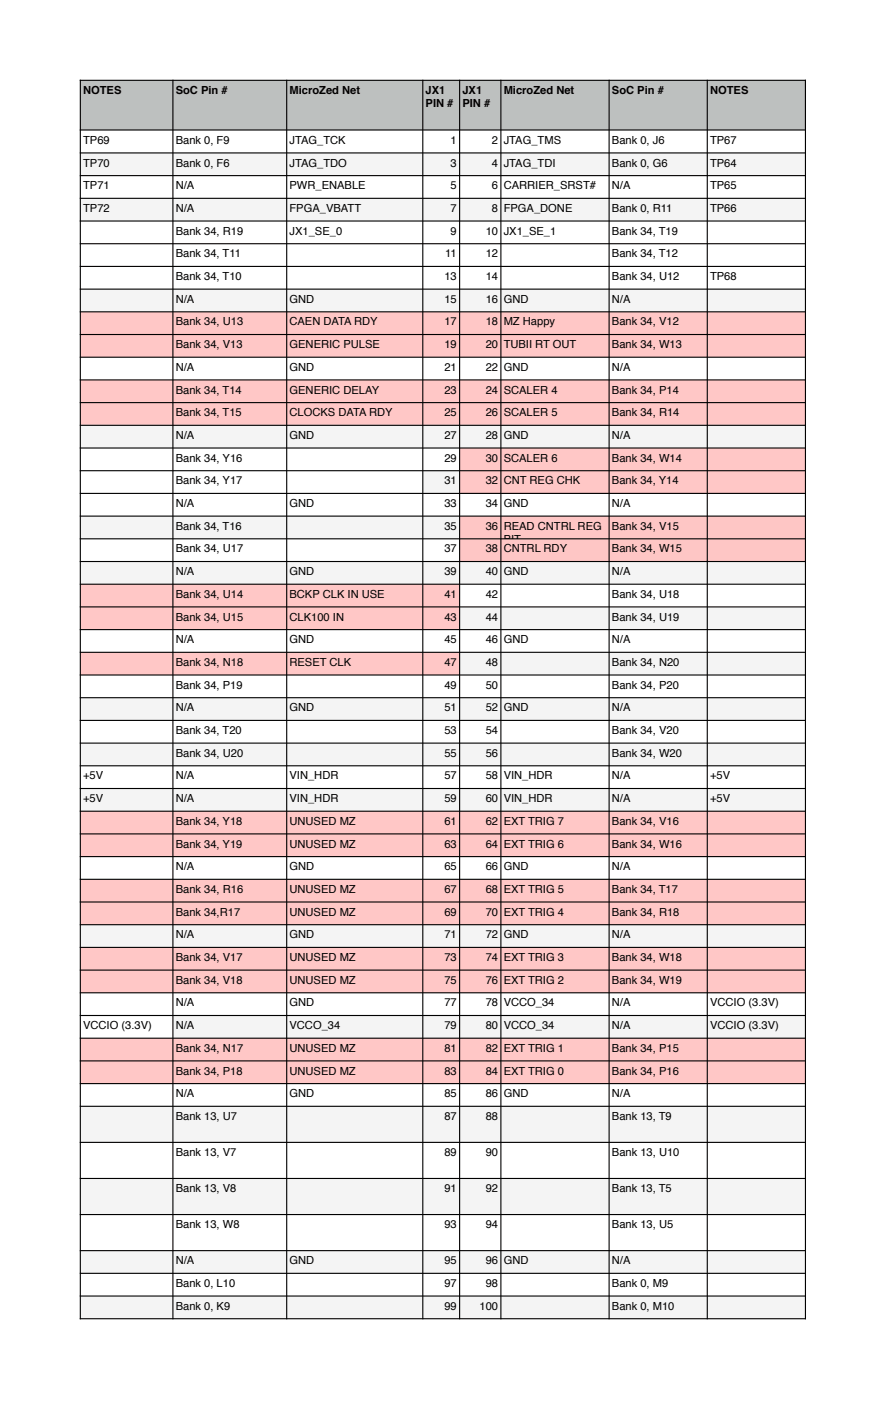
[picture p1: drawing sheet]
<svg xmlns="http://www.w3.org/2000/svg" width="281mm" height="443mm" viewBox="0 0 281 443" stroke-linecap="round" stroke-linejoin="round" font-family="sans-serif">
<defs><g id="words">
<g font-size="3.5">
<text x="26.3" y="29.7">NOTES</text>
<text x="55.6" y="29.7">SoC Pin #</text>
<text x="91.5" y="29.7">MicroZed Net</text>
<text x="134.6" y="29.7">JX1</text>
<text x="146.2" y="29.7">JX1</text>
<text x="159.3" y="29.7">MicroZed Net</text>
<text x="193.5" y="29.7">SoC Pin #</text>
<text x="224.5" y="29.7">NOTES</text>
<text x="134.6" y="33.9">PIN #</text>
<text x="146.2" y="33.9">PIN #</text>
<text x="26.3" y="45.4">TP69</text>
<text x="55.6" y="45.4">Bank 0, F9</text>
<text x="91.5" y="45.4">JTAG_TCK</text>
<text x="142.5" y="45.4">1</text>
<text x="155.6" y="45.4">2</text>
<text x="159.3" y="45.4">JTAG_TMS</text>
<text x="193.5" y="45.4">Bank 0, J6</text>
<text x="224.5" y="45.4">TP67</text>
<text x="26.3" y="52.7">TP70</text>
<text x="55.6" y="52.7">Bank 0, F6</text>
<text x="91.5" y="52.7">JTAG_TDO</text>
<text x="142.5" y="52.7">3</text>
<text x="155.6" y="52.7">4</text>
<text x="159.3" y="52.7">JTAG_TDI</text>
<text x="193.5" y="52.7">Bank 0, G6</text>
<text x="224.5" y="52.7">TP64</text>
<text x="26.3" y="59.8">TP71</text>
<text x="55.6" y="59.8">N/A</text>
<text x="91.5" y="59.8">PWR_ENABLE</text>
<text x="142.5" y="59.8">5</text>
<text x="155.6" y="59.8">6</text>
<text x="159.3" y="59.8">CARRIER_SRST#</text>
<text x="193.5" y="59.8">N/A</text>
<text x="224.5" y="59.8">TP65</text>
<text x="26.3" y="67">TP72</text>
<text x="55.6" y="67">N/A</text>
<text x="91.5" y="67">FPGA_VBATT</text>
<text x="142.5" y="67">7</text>
<text x="155.6" y="67">8</text>
<text x="159.3" y="67">FPGA_DONE</text>
<text x="193.5" y="67">Bank 0, R11</text>
<text x="224.5" y="67">TP66</text>
<text x="55.6" y="74.2">Bank 34, R19</text>
<text x="91.5" y="74.2">JX1_SE_0</text>
<text x="142.5" y="74.2">9</text>
<text x="153.6" y="74.2">10</text>
<text x="159.3" y="74.2">JX1_SE_1</text>
<text x="193.5" y="74.2">Bank 34, T19</text>
<text x="55.6" y="81.4">Bank 34, T11</text>
<text x="140.8" y="81.4">11</text>
<text x="153.6" y="81.4">12</text>
<text x="193.5" y="81.4">Bank 34, T12</text>
<text x="55.6" y="88.6">Bank 34, T10</text>
<text x="140.5" y="88.6">13</text>
<text x="153.6" y="88.6">14</text>
<text x="193.5" y="88.6">Bank 34, U12</text>
<text x="224.5" y="88.6">TP68</text>
<text x="55.6" y="95.7">N/A</text>
<text x="91.5" y="95.7">GND</text>
<text x="140.5" y="95.7">15</text>
<text x="153.6" y="95.7">16</text>
<text x="159.3" y="95.7">GND</text>
<text x="193.5" y="95.7">N/A</text>
<text x="55.6" y="102.9">Bank 34, U13</text>
<text x="91.5" y="102.9">CAEN DATA RDY</text>
<text x="140.5" y="102.9">17</text>
<text x="153.6" y="102.9">18</text>
<text x="159.3" y="102.9">MZ Happy</text>
<text x="193.5" y="102.9">Bank 34, V12</text>
<text x="55.6" y="110.1">Bank 34, V13</text>
<text x="91.5" y="110.1">GENERIC PULSE</text>
<text x="140.5" y="110.1">19</text>
<text x="153.6" y="110.1">20</text>
<text x="159.3" y="110.1">TUBII RT OUT</text>
<text x="193.5" y="110.1">Bank 34, W13</text>
<text x="55.6" y="117.3">N/A</text>
<text x="91.5" y="117.3">GND</text>
<text x="140.5" y="117.3">21</text>
<text x="153.6" y="117.3">22</text>
<text x="159.3" y="117.3">GND</text>
<text x="193.5" y="117.3">N/A</text>
<text x="55.6" y="124.5">Bank 34, T14</text>
<text x="91.5" y="124.5">GENERIC DELAY</text>
<text x="140.5" y="124.5">23</text>
<text x="153.6" y="124.5">24</text>
<text x="159.3" y="124.5">SCALER 4</text>
<text x="193.5" y="124.5">Bank 34, P14</text>
<text x="55.6" y="131.6">Bank 34, T15</text>
<text x="91.5" y="131.6">CLOCKS DATA RDY</text>
<text x="140.5" y="131.6">25</text>
<text x="153.6" y="131.6">26</text>
<text x="159.3" y="131.6">SCALER 5</text>
<text x="193.5" y="131.6">Bank 34, R14</text>
<text x="55.6" y="138.8">N/A</text>
<text x="91.5" y="138.8">GND</text>
<text x="140.5" y="138.8">27</text>
<text x="153.6" y="138.8">28</text>
<text x="159.3" y="138.8">GND</text>
<text x="193.5" y="138.8">N/A</text>
<text x="55.6" y="146">Bank 34, Y16</text>
<text x="140.5" y="146">29</text>
<text x="153.6" y="146">30</text>
<text x="159.3" y="146">SCALER 6</text>
<text x="193.5" y="146">Bank 34, W14</text>
<text x="55.6" y="153.2">Bank 34, Y17</text>
<text x="140.5" y="153.2">31</text>
<text x="153.6" y="153.2">32</text>
<text x="159.3" y="153.2">CNT REG CHK</text>
<text x="193.5" y="153.2">Bank 34, Y14</text>
<text x="55.6" y="160.4">N/A</text>
<text x="91.5" y="160.4">GND</text>
<text x="140.5" y="160.4">33</text>
<text x="153.6" y="160.4">34</text>
<text x="159.3" y="160.4">GND</text>
<text x="193.5" y="160.4">N/A</text>
<text x="55.6" y="167.5">Bank 34, T16</text>
<text x="140.5" y="167.5">35</text>
<text x="153.6" y="167.5">36</text>
<text x="159.3" y="167.5">READ CNTRL REG</text>
<text x="193.5" y="167.5">Bank 34, V15</text>
<text x="159.3" y="171.8">BIT</text>
<text x="55.6" y="174.7">Bank 34, U17</text>
<text x="140.5" y="174.7">37</text>
<text x="153.6" y="174.7">38</text>
<text x="159.3" y="174.7">CNTRL RDY</text>
<text x="193.5" y="174.7">Bank 34, W15</text>
<text x="55.6" y="181.9">N/A</text>
<text x="91.5" y="181.9">GND</text>
<text x="140.5" y="181.9">39</text>
<text x="153.6" y="181.9">40</text>
<text x="159.3" y="181.9">GND</text>
<text x="193.5" y="181.9">N/A</text>
<text x="55.6" y="189.1">Bank 34, U14</text>
<text x="91.5" y="189.1">BCKP CLK IN USE</text>
<text x="140.5" y="189.1">41</text>
<text x="153.6" y="189.1">42</text>
<text x="193.5" y="189.1">Bank 34, U18</text>
<text x="55.6" y="196.3">Bank 34, U15</text>
<text x="91.5" y="196.3">CLK100 IN</text>
<text x="140.5" y="196.3">43</text>
<text x="153.6" y="196.3">44</text>
<text x="193.5" y="196.3">Bank 34, U19</text>
<text x="55.6" y="203.4">N/A</text>
<text x="91.5" y="203.4">GND</text>
<text x="140.5" y="203.4">45</text>
<text x="153.6" y="203.4">46</text>
<text x="159.3" y="203.4">GND</text>
<text x="193.5" y="203.4">N/A</text>
<text x="55.6" y="210.6">Bank 34, N18</text>
<text x="91.5" y="210.6">RESET CLK</text>
<text x="140.5" y="210.6">47</text>
<text x="153.6" y="210.6">48</text>
<text x="193.5" y="210.6">Bank 34, N20</text>
<text x="55.6" y="217.8">Bank 34, P19</text>
<text x="140.5" y="217.8">49</text>
<text x="153.6" y="217.8">50</text>
<text x="193.5" y="217.8">Bank 34, P20</text>
<text x="55.6" y="225">N/A</text>
<text x="91.5" y="225">GND</text>
<text x="140.5" y="225">51</text>
<text x="153.6" y="225">52</text>
<text x="159.3" y="225">GND</text>
<text x="193.5" y="225">N/A</text>
<text x="55.6" y="232.1">Bank 34, T20</text>
<text x="140.5" y="232.1">53</text>
<text x="153.6" y="232.1">54</text>
<text x="193.5" y="232.1">Bank 34, V20</text>
<text x="55.6" y="239.3">Bank 34, U20</text>
<text x="140.5" y="239.3">55</text>
<text x="153.6" y="239.3">56</text>
<text x="193.5" y="239.3">Bank 34, W20</text>
<text x="26.3" y="246.5">+5V</text>
<text x="55.6" y="246.5">N/A</text>
<text x="91.5" y="246.5">VIN_HDR</text>
<text x="140.5" y="246.5">57</text>
<text x="153.6" y="246.5">58</text>
<text x="159.3" y="246.5">VIN_HDR</text>
<text x="193.5" y="246.5">N/A</text>
<text x="224.5" y="246.5">+5V</text>
<text x="26.3" y="253.7">+5V</text>
<text x="55.6" y="253.7">N/A</text>
<text x="91.5" y="253.7">VIN_HDR</text>
<text x="140.5" y="253.7">59</text>
<text x="153.6" y="253.7">60</text>
<text x="159.3" y="253.7">VIN_HDR</text>
<text x="193.5" y="253.7">N/A</text>
<text x="224.5" y="253.7">+5V</text>
<text x="55.6" y="260.9">Bank 34, Y18</text>
<text x="91.5" y="260.9">UNUSED MZ</text>
<text x="140.5" y="260.9">61</text>
<text x="153.6" y="260.9">62</text>
<text x="159.3" y="260.9">EXT TRIG 7</text>
<text x="193.5" y="260.9">Bank 34, V16</text>
<text x="55.6" y="268">Bank 34, Y19</text>
<text x="91.5" y="268">UNUSED MZ</text>
<text x="140.5" y="268">63</text>
<text x="153.6" y="268">64</text>
<text x="159.3" y="268">EXT TRIG 6</text>
<text x="193.5" y="268">Bank 34, W16</text>
<text x="55.6" y="275.2">N/A</text>
<text x="91.5" y="275.2">GND</text>
<text x="140.5" y="275.2">65</text>
<text x="153.6" y="275.2">66</text>
<text x="159.3" y="275.2">GND</text>
<text x="193.5" y="275.2">N/A</text>
<text x="55.6" y="282.4">Bank 34, R16</text>
<text x="91.5" y="282.4">UNUSED MZ</text>
<text x="140.5" y="282.4">67</text>
<text x="153.6" y="282.4">68</text>
<text x="159.3" y="282.4">EXT TRIG 5</text>
<text x="193.5" y="282.4">Bank 34, T17</text>
<text x="55.6" y="289.6">Bank 34,R17</text>
<text x="91.5" y="289.6">UNUSED MZ</text>
<text x="140.5" y="289.6">69</text>
<text x="153.6" y="289.6">70</text>
<text x="159.3" y="289.6">EXT TRIG 4</text>
<text x="193.5" y="289.6">Bank 34, R18</text>
<text x="55.6" y="296.8">N/A</text>
<text x="91.5" y="296.8">GND</text>
<text x="140.5" y="296.8">71</text>
<text x="153.6" y="296.8">72</text>
<text x="159.3" y="296.8">GND</text>
<text x="193.5" y="296.8">N/A</text>
<text x="55.6" y="303.9">Bank 34, V17</text>
<text x="91.5" y="303.9">UNUSED MZ</text>
<text x="140.5" y="303.9">73</text>
<text x="153.6" y="303.9">74</text>
<text x="159.3" y="303.9">EXT TRIG 3</text>
<text x="193.5" y="303.9">Bank 34, W18</text>
<text x="55.6" y="311.1">Bank 34, V18</text>
<text x="91.5" y="311.1">UNUSED MZ</text>
<text x="140.5" y="311.1">75</text>
<text x="153.6" y="311.1">76</text>
<text x="159.3" y="311.1">EXT TRIG 2</text>
<text x="193.5" y="311.1">Bank 34, W19</text>
<text x="55.6" y="318.3">N/A</text>
<text x="91.5" y="318.3">GND</text>
<text x="140.5" y="318.3">77</text>
<text x="153.6" y="318.3">78</text>
<text x="159.3" y="318.3">VCCO_34</text>
<text x="193.5" y="318.3">N/A</text>
<text x="224.5" y="318.3">VCCIO (3.3V)</text>
<text x="26.3" y="325.5">VCCIO (3.3V)</text>
<text x="55.6" y="325.5">N/A</text>
<text x="91.5" y="325.5">VCCO_34</text>
<text x="140.5" y="325.5">79</text>
<text x="153.6" y="325.5">80</text>
<text x="159.3" y="325.5">VCCO_34</text>
<text x="193.5" y="325.5">N/A</text>
<text x="224.5" y="325.5">VCCIO (3.3V)</text>
<text x="55.6" y="332.7">Bank 34, N17</text>
<text x="91.5" y="332.7">UNUSED MZ</text>
<text x="140.5" y="332.7">81</text>
<text x="153.6" y="332.7">82</text>
<text x="159.3" y="332.7">EXT TRIG 1</text>
<text x="193.5" y="332.7">Bank 34, P15</text>
<text x="55.6" y="339.8">Bank 34, P18</text>
<text x="91.5" y="339.8">UNUSED MZ</text>
<text x="140.5" y="339.8">83</text>
<text x="153.6" y="339.8">84</text>
<text x="159.3" y="339.8">EXT TRIG 0</text>
<text x="193.5" y="339.8">Bank 34, P16</text>
<text x="55.6" y="347">N/A</text>
<text x="91.5" y="347">GND</text>
<text x="140.5" y="347">85</text>
<text x="153.6" y="347">86</text>
<text x="159.3" y="347">GND</text>
<text x="193.5" y="347">N/A</text>
<text x="55.6" y="354.2">Bank 13, U7</text>
<text x="140.5" y="354.2">87</text>
<text x="153.6" y="354.2">88</text>
<text x="193.5" y="354.2">Bank 13, T9</text>
<text x="55.6" y="365.6">Bank 13, V7</text>
<text x="140.5" y="365.6">89</text>
<text x="153.6" y="365.6">90</text>
<text x="193.5" y="365.6">Bank 13, U10</text>
<text x="55.6" y="377">Bank 13, V8</text>
<text x="140.5" y="377">91</text>
<text x="153.6" y="377">92</text>
<text x="193.5" y="377">Bank 13, T5</text>
<text x="55.6" y="388.4">Bank 13, W8</text>
<text x="140.5" y="388.4">93</text>
<text x="153.6" y="388.4">94</text>
<text x="193.5" y="388.4">Bank 13, U5</text>
<text x="55.6" y="399.8">N/A</text>
<text x="91.5" y="399.8">GND</text>
<text x="140.5" y="399.8">95</text>
<text x="153.6" y="399.8">96</text>
<text x="159.3" y="399.8">GND</text>
<text x="193.5" y="399.8">N/A</text>
<text x="55.6" y="407">Bank 0, L10</text>
<text x="140.5" y="407">97</text>
<text x="153.6" y="407">98</text>
<text x="193.5" y="407">Bank 0, M9</text>
<text x="55.6" y="414.2">Bank 0, K9</text>
<text x="140.5" y="414.2">99</text>
<text x="151.6" y="414.2">100</text>
<text x="193.5" y="414.2">Bank 0, M10</text>
</g>
</g></defs>
<g fill="#bdc0bf">
<path d="M25.4 25.4h29.3v15.7h-29.3z"/>
<path d="M54.7 25.4h36v15.7h-36z"/>
<path d="M90.7 25.4h43v15.7h-43z"/>
<path d="M133.7 25.4h11.6v15.7h-11.6z"/>
<path d="M145.3 25.4h13.1v15.7h-13.1z"/>
<path d="M158.4 25.4h34.2v15.7h-34.2z"/>
<path d="M192.6 25.4h31.1v15.7h-31.1z"/>
<path d="M223.7 25.4h31v15.7h-31z"/>
</g>
<g fill="#f4f4f4">
<path d="M25.4 48.4h29.3v7.1h-29.3z"/>
<path d="M54.7 48.4h36v7.1h-36z"/>
<path d="M90.7 48.4h43v7.1h-43z"/>
<path d="M133.7 48.4h11.6v7.1h-11.6z"/>
<path d="M145.3 48.4h13.1v7.1h-13.1z"/>
<path d="M158.4 48.4h34.2v7.1h-34.2z"/>
<path d="M192.6 48.4h31.1v7.1h-31.1z"/>
<path d="M223.7 48.4h31v7.1h-31z"/>
<path d="M25.4 62.7h29.3v7.2h-29.3z"/>
<path d="M54.7 62.7h36v7.2h-36z"/>
<path d="M90.7 62.7h43v7.2h-43z"/>
<path d="M133.7 62.7h11.6v7.2h-11.6z"/>
<path d="M145.3 62.7h13.1v7.2h-13.1z"/>
<path d="M158.4 62.7h34.2v7.2h-34.2z"/>
<path d="M192.6 62.7h31.1v7.2h-31.1z"/>
<path d="M223.7 62.7h31v7.2h-31z"/>
<path d="M25.4 91.4h29.3v7.2h-29.3z"/>
<path d="M54.7 91.4h36v7.2h-36z"/>
<path d="M90.7 91.4h43v7.2h-43z"/>
<path d="M133.7 91.4h11.6v7.2h-11.6z"/>
<path d="M145.3 91.4h13.1v7.2h-13.1z"/>
<path d="M158.4 91.4h34.2v7.2h-34.2z"/>
<path d="M192.6 91.4h31.1v7.2h-31.1z"/>
<path d="M223.7 91.4h31v7.2h-31z"/>
</g>
<g fill="#ffc7c6">
<path d="M25.4 98.6h29.3v7.2h-29.3z"/>
<path d="M54.7 98.6h36v7.2h-36z"/>
<path d="M90.7 98.6h43v7.2h-43z"/>
<path d="M133.7 98.6h11.6v7.2h-11.6z"/>
<path d="M145.3 98.6h13.1v7.2h-13.1z"/>
<path d="M158.4 98.6h34.2v7.2h-34.2z"/>
<path d="M192.6 98.6h31.1v7.2h-31.1z"/>
<path d="M223.7 98.6h31v7.2h-31z"/>
<path d="M25.4 105.8h29.3v7.2h-29.3z"/>
<path d="M54.7 105.8h36v7.2h-36z"/>
<path d="M90.7 105.8h43v7.2h-43z"/>
<path d="M133.7 105.8h11.6v7.2h-11.6z"/>
<path d="M145.3 105.8h13.1v7.2h-13.1z"/>
<path d="M158.4 105.8h34.2v7.2h-34.2z"/>
<path d="M192.6 105.8h31.1v7.2h-31.1z"/>
<path d="M223.7 105.8h31v7.2h-31z"/>
<path d="M25.4 120.2h29.3v7.1h-29.3z"/>
<path d="M54.7 120.2h36v7.1h-36z"/>
<path d="M90.7 120.2h43v7.1h-43z"/>
<path d="M133.7 120.2h11.6v7.1h-11.6z"/>
<path d="M145.3 120.2h13.1v7.1h-13.1z"/>
<path d="M158.4 120.2h34.2v7.1h-34.2z"/>
<path d="M192.6 120.2h31.1v7.1h-31.1z"/>
<path d="M223.7 120.2h31v7.1h-31z"/>
<path d="M25.4 127.3h29.3v7.2h-29.3z"/>
<path d="M54.7 127.3h36v7.2h-36z"/>
<path d="M90.7 127.3h43v7.2h-43z"/>
<path d="M133.7 127.3h11.6v7.2h-11.6z"/>
<path d="M145.3 127.3h13.1v7.2h-13.1z"/>
<path d="M158.4 127.3h34.2v7.2h-34.2z"/>
<path d="M192.6 127.3h31.1v7.2h-31.1z"/>
<path d="M223.7 127.3h31v7.2h-31z"/>
</g>
<g fill="#f4f4f4">
<path d="M25.4 134.5h29.3v7.2h-29.3z"/>
<path d="M54.7 134.5h36v7.2h-36z"/>
<path d="M90.7 134.5h43v7.2h-43z"/>
<path d="M133.7 134.5h11.6v7.2h-11.6z"/>
<path d="M145.3 134.5h13.1v7.2h-13.1z"/>
<path d="M158.4 134.5h34.2v7.2h-34.2z"/>
<path d="M192.6 134.5h31.1v7.2h-31.1z"/>
<path d="M223.7 134.5h31v7.2h-31z"/>
</g>
<g fill="#ffc7c6">
<path d="M145.3 141.7h13.1v7.2h-13.1z"/>
<path d="M158.4 141.7h34.2v7.2h-34.2z"/>
<path d="M192.6 141.7h31.1v7.2h-31.1z"/>
<path d="M223.7 141.7h31v7.2h-31z"/>
</g>
<path d="M133.7 148.9h11.6v7.2h-11.6z" fill="#f4f4f4"/>
<g fill="#ffc7c6">
<path d="M145.3 148.9h13.1v7.2h-13.1z"/>
<path d="M158.4 148.9h34.2v7.2h-34.2z"/>
<path d="M192.6 148.9h31.1v7.2h-31.1z"/>
<path d="M223.7 148.9h31v7.2h-31z"/>
</g>
<g fill="#f4f4f4">
<path d="M25.4 163.2h29.3v7.2h-29.3z"/>
<path d="M54.7 163.2h36v7.2h-36z"/>
<path d="M90.7 163.2h43v7.2h-43z"/>
<path d="M133.7 163.2h11.6v7.2h-11.6z"/>
</g>
<g fill="#fec6c5">
<path d="M145.3 163.2h13.1v7.2h-13.1z"/>
<path d="M158.4 163.2h34.2v7.2h-34.2z"/>
<path d="M192.6 163.2h31.1v7.2h-31.1z"/>
<path d="M223.7 163.2h31v7.2h-31z"/>
<path d="M145.3 170.4h13.1v7.2h-13.1z"/>
<path d="M158.4 170.4h34.2v7.2h-34.2z"/>
<path d="M192.6 170.4h31.1v7.2h-31.1z"/>
<path d="M223.7 170.4h31v7.2h-31z"/>
</g>
<g fill="#f4f4f4">
<path d="M25.4 177.6h29.3v7.2h-29.3z"/>
<path d="M54.7 177.6h36v7.2h-36z"/>
<path d="M90.7 177.6h43v7.2h-43z"/>
<path d="M133.7 177.6h11.6v7.2h-11.6z"/>
<path d="M145.3 177.6h13.1v7.2h-13.1z"/>
<path d="M158.4 177.6h34.2v7.2h-34.2z"/>
<path d="M192.6 177.6h31.1v7.2h-31.1z"/>
<path d="M223.7 177.6h31v7.2h-31z"/>
</g>
<g fill="#ffc7c6">
<path d="M25.4 184.8h29.3v7.1h-29.3z"/>
<path d="M54.7 184.8h36v7.1h-36z"/>
<path d="M90.7 184.8h43v7.1h-43z"/>
<path d="M133.7 184.8h11.6v7.1h-11.6z"/>
<path d="M25.4 191.9h29.3v7.2h-29.3z"/>
<path d="M54.7 191.9h36v7.2h-36z"/>
<path d="M90.7 191.9h43v7.2h-43z"/>
<path d="M133.7 191.9h11.6v7.2h-11.6z"/>
</g>
<g fill="#f4f4f4">
<path d="M145.3 191.9h13.1v7.2h-13.1z"/>
<path d="M158.4 191.9h34.2v7.2h-34.2z"/>
<path d="M192.6 191.9h31.1v7.2h-31.1z"/>
<path d="M223.7 191.9h31v7.2h-31z"/>
</g>
<g fill="#ffc7c6">
<path d="M25.4 206.3h29.3v7.2h-29.3z"/>
<path d="M54.7 206.3h36v7.2h-36z"/>
<path d="M90.7 206.3h43v7.2h-43z"/>
<path d="M133.7 206.3h11.6v7.2h-11.6z"/>
</g>
<g fill="#f4f4f4">
<path d="M145.3 206.3h13.1v7.2h-13.1z"/>
<path d="M158.4 206.3h34.2v7.2h-34.2z"/>
<path d="M192.6 206.3h31.1v7.2h-31.1z"/>
<path d="M223.7 206.3h31v7.2h-31z"/>
<path d="M25.4 220.7h29.3v7.1h-29.3z"/>
<path d="M54.7 220.7h36v7.1h-36z"/>
<path d="M90.7 220.7h43v7.1h-43z"/>
<path d="M133.7 220.7h11.6v7.1h-11.6z"/>
<path d="M145.3 220.7h13.1v7.1h-13.1z"/>
<path d="M158.4 220.7h34.2v7.1h-34.2z"/>
<path d="M192.6 220.7h31.1v7.1h-31.1z"/>
<path d="M223.7 220.7h31v7.1h-31z"/>
<path d="M25.4 235h29.3v7.2h-29.3z"/>
<path d="M54.7 235h36v7.2h-36z"/>
<path d="M90.7 235h43v7.2h-43z"/>
<path d="M133.7 235h11.6v7.2h-11.6z"/>
<path d="M145.3 235h13.1v7.2h-13.1z"/>
<path d="M158.4 235h34.2v7.2h-34.2z"/>
<path d="M192.6 235h31.1v7.2h-31.1z"/>
<path d="M223.7 235h31v7.2h-31z"/>
<path d="M25.4 249.4h29.3v7.2h-29.3z"/>
<path d="M54.7 249.4h36v7.2h-36z"/>
<path d="M90.7 249.4h43v7.2h-43z"/>
<path d="M133.7 249.4h11.6v7.2h-11.6z"/>
<path d="M145.3 249.4h13.1v7.2h-13.1z"/>
<path d="M158.4 249.4h34.2v7.2h-34.2z"/>
<path d="M192.6 249.4h31.1v7.2h-31.1z"/>
<path d="M223.7 249.4h31v7.2h-31z"/>
</g>
<g fill="#ffc7c6">
<path d="M25.4 256.6h29.3v7.1h-29.3z"/>
<path d="M54.7 256.6h36v7.1h-36z"/>
<path d="M90.7 256.6h43v7.1h-43z"/>
<path d="M133.7 256.6h11.6v7.1h-11.6z"/>
<path d="M145.3 256.6h13.1v7.1h-13.1z"/>
<path d="M158.4 256.6h34.2v7.1h-34.2z"/>
<path d="M192.6 256.6h31.1v7.1h-31.1z"/>
<path d="M223.7 256.6h31v7.1h-31z"/>
<path d="M25.4 263.7h29.3v7.2h-29.3z"/>
<path d="M54.7 263.7h36v7.2h-36z"/>
<path d="M90.7 263.7h43v7.2h-43z"/>
<path d="M133.7 263.7h11.6v7.2h-11.6z"/>
<path d="M145.3 263.7h13.1v7.2h-13.1z"/>
<path d="M158.4 263.7h34.2v7.2h-34.2z"/>
<path d="M192.6 263.7h31.1v7.2h-31.1z"/>
<path d="M223.7 263.7h31v7.2h-31z"/>
<path d="M25.4 278.1h29.3v7.2h-29.3z"/>
<path d="M54.7 278.1h36v7.2h-36z"/>
<path d="M90.7 278.1h43v7.2h-43z"/>
<path d="M133.7 278.1h11.6v7.2h-11.6z"/>
<path d="M145.3 278.1h13.1v7.2h-13.1z"/>
<path d="M158.4 278.1h34.2v7.2h-34.2z"/>
<path d="M192.6 278.1h31.1v7.2h-31.1z"/>
<path d="M223.7 278.1h31v7.2h-31z"/>
<path d="M25.4 285.3h29.3v7.2h-29.3z"/>
<path d="M54.7 285.3h36v7.2h-36z"/>
<path d="M90.7 285.3h43v7.2h-43z"/>
<path d="M133.7 285.3h11.6v7.2h-11.6z"/>
<path d="M145.3 285.3h13.1v7.2h-13.1z"/>
<path d="M158.4 285.3h34.2v7.2h-34.2z"/>
<path d="M192.6 285.3h31.1v7.2h-31.1z"/>
<path d="M223.7 285.3h31v7.2h-31z"/>
</g>
<g fill="#f4f4f4">
<path d="M25.4 292.5h29.3v7.1h-29.3z"/>
<path d="M54.7 292.5h36v7.1h-36z"/>
<path d="M90.7 292.5h43v7.1h-43z"/>
<path d="M133.7 292.5h11.6v7.1h-11.6z"/>
<path d="M145.3 292.5h13.1v7.1h-13.1z"/>
<path d="M158.4 292.5h34.2v7.1h-34.2z"/>
<path d="M192.6 292.5h31.1v7.1h-31.1z"/>
<path d="M223.7 292.5h31v7.1h-31z"/>
</g>
<g fill="#ffc7c6">
<path d="M25.4 299.6h29.3v7.2h-29.3z"/>
<path d="M54.7 299.6h36v7.2h-36z"/>
<path d="M90.7 299.6h43v7.2h-43z"/>
<path d="M133.7 299.6h11.6v7.2h-11.6z"/>
<path d="M145.3 299.6h13.1v7.2h-13.1z"/>
<path d="M158.4 299.6h34.2v7.2h-34.2z"/>
<path d="M192.6 299.6h31.1v7.2h-31.1z"/>
<path d="M223.7 299.6h31v7.2h-31z"/>
<path d="M25.4 306.8h29.3v7.2h-29.3z"/>
<path d="M54.7 306.8h36v7.2h-36z"/>
<path d="M90.7 306.8h43v7.2h-43z"/>
<path d="M133.7 306.8h11.6v7.2h-11.6z"/>
<path d="M145.3 306.8h13.1v7.2h-13.1z"/>
<path d="M158.4 306.8h34.2v7.2h-34.2z"/>
<path d="M192.6 306.8h31.1v7.2h-31.1z"/>
<path d="M223.7 306.8h31v7.2h-31z"/>
</g>
<g fill="#f4f4f4">
<path d="M54.7 321.2h36v7.1h-36z"/>
<path d="M90.7 321.2h43v7.1h-43z"/>
<path d="M133.7 321.2h11.6v7.1h-11.6z"/>
<path d="M145.3 321.2h13.1v7.1h-13.1z"/>
<path d="M158.4 321.2h34.2v7.1h-34.2z"/>
<path d="M192.6 321.2h31.1v7.1h-31.1z"/>
<path d="M223.7 321.2h31v7.1h-31z"/>
</g>
<g fill="#ffc7c6">
<path d="M25.4 328.3h29.3v7.2h-29.3z"/>
<path d="M54.7 328.3h36v7.2h-36z"/>
<path d="M90.7 328.3h43v7.2h-43z"/>
<path d="M133.7 328.3h11.6v7.2h-11.6z"/>
<path d="M145.3 328.3h13.1v7.2h-13.1z"/>
<path d="M158.4 328.3h34.2v7.2h-34.2z"/>
<path d="M192.6 328.3h31.1v7.2h-31.1z"/>
<path d="M223.7 328.3h31v7.2h-31z"/>
<path d="M25.4 335.5h29.3v7.2h-29.3z"/>
<path d="M54.7 335.5h36v7.2h-36z"/>
<path d="M90.7 335.5h43v7.2h-43z"/>
<path d="M133.7 335.5h11.6v7.2h-11.6z"/>
<path d="M145.3 335.5h13.1v7.2h-13.1z"/>
<path d="M158.4 335.5h34.2v7.2h-34.2z"/>
<path d="M192.6 335.5h31.1v7.2h-31.1z"/>
<path d="M223.7 335.5h31v7.2h-31z"/>
</g>
<g fill="#f4f4f4">
<path d="M25.4 349.9h29.3v11.4h-29.3z"/>
<path d="M54.7 349.9h36v11.4h-36z"/>
<path d="M90.7 349.9h43v11.4h-43z"/>
<path d="M133.7 349.9h11.6v11.4h-11.6z"/>
<path d="M145.3 349.9h13.1v11.4h-13.1z"/>
<path d="M158.4 349.9h34.2v11.4h-34.2z"/>
<path d="M192.6 349.9h31.1v11.4h-31.1z"/>
<path d="M223.7 349.9h31v11.4h-31z"/>
<path d="M25.4 372.7h29.3v11.4h-29.3z"/>
<path d="M54.7 372.7h36v11.4h-36z"/>
<path d="M90.7 372.7h43v11.4h-43z"/>
<path d="M133.7 372.7h11.6v11.4h-11.6z"/>
<path d="M145.3 372.7h13.1v11.4h-13.1z"/>
<path d="M158.4 372.7h34.2v11.4h-34.2z"/>
<path d="M192.6 372.7h31.1v11.4h-31.1z"/>
<path d="M223.7 372.7h31v11.4h-31z"/>
<path d="M25.4 395.5h29.3v7.2h-29.3z"/>
<path d="M54.7 395.5h36v7.2h-36z"/>
<path d="M90.7 395.5h43v7.2h-43z"/>
<path d="M133.7 395.5h11.6v7.2h-11.6z"/>
<path d="M145.3 395.5h13.1v7.2h-13.1z"/>
<path d="M158.4 395.5h34.2v7.2h-34.2z"/>
<path d="M192.6 395.5h31.1v7.2h-31.1z"/>
<path d="M223.7 395.5h31v7.2h-31z"/>
<path d="M25.4 409.9h29.3v7.2h-29.3z"/>
<path d="M54.7 409.9h36v7.2h-36z"/>
<path d="M90.7 409.9h43v7.2h-43z"/>
<path d="M133.7 409.9h11.6v7.2h-11.6z"/>
<path d="M145.3 409.9h13.1v7.2h-13.1z"/>
<path d="M158.4 409.9h34.2v7.2h-34.2z"/>
<path d="M192.6 409.9h31.1v7.2h-31.1z"/>
<path d="M223.7 409.9h31v7.2h-31z"/>
</g>
<g fill="none" stroke="#000" stroke-width=".35">
<path d="M25.2 25.4h229.7M25.4 25.2v392M54.7 25.2v392M90.7 25.2v392M133.7 25.2v392M145.3 25.2v392M158.4 25.2v392M192.6 25.2v392M223.7 25.2v392M254.7 25.2v392M25.2 41.1h229.7M25.2 48.4h229.7"/>
<path d="M25.2 55.5h229.7M25.2 62.7h229.7M25.2 69.9h229.7M25.2 77.1h229.7M25.2 84.3h229.7M25.2 91.4h229.7M25.2 98.6h229.7M25.2 105.8h229.7M25.2 113h229.7M25.2 120.2h229.7M25.2 127.3h229.7M25.2 134.5h229.7"/>
<path d="M25.2 141.7h229.7M25.2 148.9h229.7M25.2 156.1h229.7M25.2 163.2h229.7M25.2 170.4h229.7M25.2 177.6h229.7M25.2 184.8h229.7M25.2 191.9h229.7M25.2 199.1h229.7M25.2 206.3h229.7M25.2 213.5h229.7M25.2 220.7h229.7"/>
<path d="M25.2 227.8h229.7M25.2 235h229.7M25.2 242.2h229.7M25.2 249.4h229.7M25.2 256.6h229.7M25.2 263.7h229.7M25.2 270.9h229.7M25.2 278.1h229.7M25.2 285.3h229.7M25.2 292.5h229.7M25.2 299.6h229.7M25.2 306.8h229.7"/>
<path d="M25.2 314h229.7M25.2 321.2h229.7M25.2 328.3h229.7M25.2 335.5h229.7M25.2 342.7h229.7M25.2 349.9h229.7M25.2 361.3h229.7M25.2 372.7h229.7M25.2 384.1h229.7M25.2 395.5h229.7M25.2 402.7h229.7M25.2 409.9h229.7"/>
<path d="M25.2 417.1h229.7"/>
</g>
<use href="#words"/>
</svg>
